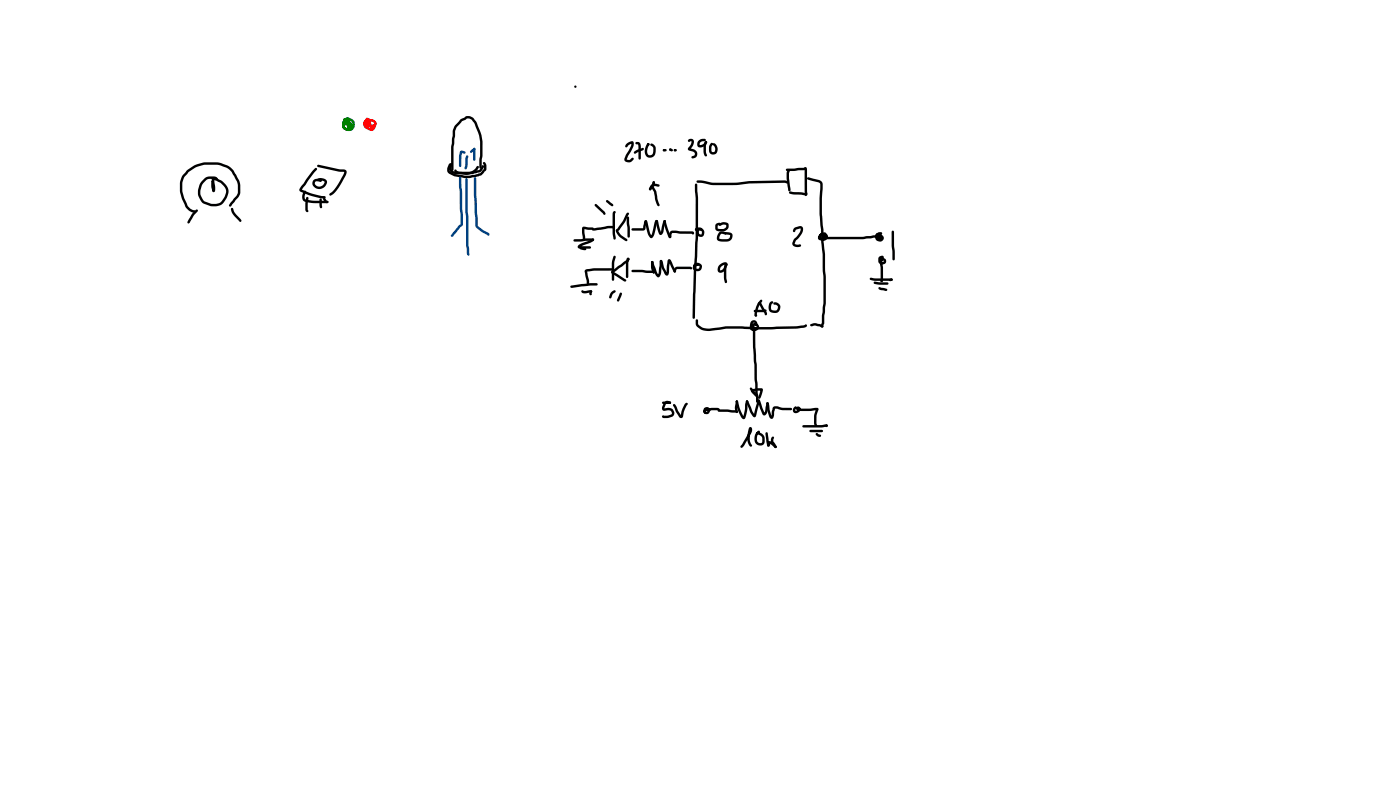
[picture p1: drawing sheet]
<svg xmlns="http://www.w3.org/2000/svg" width="337mm" height="190mm" viewBox="0 0 337 190" stroke-linecap="round" stroke-linejoin="round" font-family="sans-serif">
<path d="M76.3 39.6h.3l4.9 1.1h1a.79 .79 0 0 1 .8 .4 .79 .79 0 0 1-.2 1 11.8 11.8 0 0 1-3.5 4.8h-.4a.72 .72 0 0 1 .6-.8 16.8 16.8 0 0 0 3-4.8l-1.4-.1-5-1.1-.2-.2zM44.8 41l2.1-1.4a8.9 8.9 0 0 1 4.9-.6l1.4 .2 2.1 1 .8 .7 1.4 2.5 .3 1.1-.1 2.1-.4 .8-1.4 1.6a.7 .7 0 0 1-.8 .6l-.1-.2 .3-.5 1.8-2.4 .1-2-.3-.9-1.2-2.3-1.3-1a7.8 7.8 0 0 0-4.7-.7h-.7l-1.8 .5-1.9 1.3a4 4 0 0 0-1.5 2.6l.1 2.1 .4 1.6 .6 1.2a2.46 2.46 0 0 0 1.5 1.6l.5 .1a.49 .49 0 0 1-.2 .5 .49 .49 0 0 1-.6-.1 3 3 0 0 1-1.7-1.9l-.4-.8a6 6 0 0 1 .2-6.5zM47.1 50.4h.4v.4l-.9 1-1 1.7-.5 .1v-.3l.9-1.7zM51 43.2a.56 .56 0 0 1 .6 .7l.1 1.2a.66 .66 0 0 1 .1 .7 .66 .66 0 0 1-.6 .3l-.4-1.3v-1.2l.3-.3 .3 .3 .2 2-.5 .1zM49 43l.9-.5 1.5-.1a.72 .72 0 0 1 .8 .7l-1.7-.1-.7 .1a3.6 3.6 0 0 0-1.6 2.7 3.1 3.1 0 0 0 .9 2.5l1.6 .6 1.1 .1a1.83 1.83 0 0 0 1.7-1l.8-1.7-.1-1.1-1.3-1.3-1-.5-.7-.1-.3-.2 .3-.3h.9l1.3 .7 .7 .7a3 3 0 0 1-.2 4.3 2.9 2.9 0 0 1-3.2 1l-1.5-.5a3.4 3.4 0 0 1-1.4-3.9l.3-1zM55.6 50h.4l.4 1.1 1.6 1.8v.3h-.5l-1.5-1.8-.4-.7zM73 45.9l.3-.1 .3 .3-.3 .9a.62 .62 0 0 0 .3 .9l1.8 .3h3.3l.3 .3-.1 .2a10.9 10.9 0 0 1-6-.5 1.94 1.94 0 0 1 0-1.9zM73.7 47.4h.4l.1 .2-.2 2.4 .2 .7-.3 .3-.3-.2-.2-.4v-1.8zM75.7 40.4h.5v.4l-3.7 4.8v-.1l2.7 1.1 2.8 .5 .3 .3-.1 .2-.8 .1-1.9-.5-2.8-1a.7 .7 0 0 1-.7-.5 .7 .7 0 0 1 .3-.8zM75.4 43.2l1-.2 .8 .2 .2 .2-.3 .3-1-.2-.4 .3a1.16 1.16 0 0 0 1.2 1.1 1.16 1.16 0 0 0 1.1-1.1l-.3-.3-.6-.1-.7 .1a.4 .4 0 0 1-.1-.4 .4 .4 0 0 1 .4-.3l1.1 .1a1.01 1.01 0 0 1 .8 .8 1.01 1.01 0 0 1-.4 1.1 1.64 1.64 0 0 1-2 .5 1.64 1.64 0 0 1-1-1.8zM76.9 47.7h.2l.3 .3 .1 1.7a.37 .37 0 0 1-.5 .2 .37 .37 0 0 1-.2-.5zM77.7 47.6h.5l.4 .6 .3 .1a.42 .42 0 0 1-.3 .5 .42 .42 0 0 1-.5-.2l-.5-.8z" fill="#000"/>
<circle cx="138.3" cy="20.8" r=".29" fill="#000"/>
<circle cx="82.7" cy="28.7" r=".29" fill="#008000"/>
<g fill="#008000">
<path d="M82.7 28.6a1.77 1.77 0 0 1 2.6 .9 1.58 1.58 0 0 1-.7 1.8 1.58 1.58 0 0 1-2-.2l-.1-.2a2.1 2.1 0 0 1 .3-2.4l1.1-.2 .3 .2-.3 .3-.7 .1-.3 .6v1l.6 .3 .6 .1 .3-.2 .3-.4v-.9l-.4-.3-.9-.3-.3 .2-.3 .6 .1 1 .7 .3 .7 .1v.4a1.73 1.73 0 0 1-1.6-.3l-.3-.3-.2-.6 .1-.8z"/>
<path d="M83.5 28.3h.4l.1 .2-.3 .8a.83 .83 0 0 1-.9 .7v-.4z"/>
<path d="M82.8 29.6h.4l-.2 .2 .2-.2v.4h-.4l.2-.2-.2 .2z"/>
<path d="M83.5 28.9l.4-.3 .2 .1a1.39 1.39 0 0 1-1.3 1.3v-.4z"/>
<path d="M83.7 28.7l.2-.1a1.01 1.01 0 0 1-.1 1.4v.2a.38 .38 0 0 1-.5-.2 .38 .38 0 0 1 .1-.5z"/>
<path d="M83.3 29.7h.4l.1 .5h-.4z"/>
<path d="M83.8 29.2l.2-.1 .3 .3-.3 .6-.4 .3-.3-.3z"/>
<path d="M83.8 29.2l.2-.1 .3 .3-.4 1.3-.2 .1-.3-.3z"/>
<path d="M83.5 30.3h.3l.1 .5h-.4z"/>
<path d="M84.1 29.6l.5-.1v.4l-.7 .8-.4 .1-.1-.4z"/>
<path d="M84.2 29.5h.3l.1 .5h-.4z"/>
<path d="M84.2 29.6l.2-.1 .3 .4-.4 1.2-.2 .1-.3-.3z"/>
<path d="M83.8 30.7h.5v.4h-.4z"/>
<path d="M84.7 29.8l.2-.1a.6 .6 0 0 1-.1 .9l-.7 .6-.3-.3z"/>
</g>
<g fill="#f00">
<path d="M87.9 28.6l.4-.3 .7 .2v.4l-.4 .1-.3-.1h.2l-.6 .5v.6l.3 .4 1.1 .5 .4-.3 .3-1-.5-.3-.8-.1-.3-.3 .3-.3h.6a1.11 1.11 0 0 1 1.1 1.7l-.2 .4a.97 .97 0 0 1-1.3 .7 1.79 1.79 0 0 1-1.6-1.4l.1-.8z"/>
<path d="M88 28.3h.2a1.28 1.28 0 0 1 .1 1.4l-.1 .7a.53 .53 0 0 1-.5-.3 .53 .53 0 0 1 .1-.6z"/>
<path d="M87.8 30l.4-.1v.5h-.3z"/>
<path d="M88.7 28.8h.4v.4l-.9 1.2h-.4v-.4z"/>
<path d="M88.7 28.8l.3-.1 .1 .5-.3 .1z"/>
<path d="M88.7 28.8l.2-.1a.63 .63 0 0 1 .1 1l-.3 .8-.5 .1v-.2z"/>
<path d="M88.7 29.6a.64 .64 0 0 1 .6 .1 .64 .64 0 0 1 .1 .8h-.2l.2-.2a.44 .44 0 0 1 .6-.4v.5h-.4l.4-.2a.59 .59 0 0 1-.5 .8 .59 .59 0 0 1-.7-.6l-.1-.4h.4l-.7 .7a.62 .62 0 0 1-.2-.7 .62 .62 0 0 1 .5-.4z"/>
<circle cx="88.4" cy="30.4" r=".29"/>
</g>
<path d="M108 39.3a.53 .53 0 0 1 .8 .2v.2l-.4 .1-.3 .7 .1 .6 1.2 .7 1.6 .2a4.9 4.9 0 0 0 2.7 0l1.7-.4 1-1-.1-.8-.2-.6a.47 .47 0 0 1 .5-.1 .47 .47 0 0 1 .3 .5v1.3l-1.1 1.2-2 .5a5 5 0 0 1-2.8 0l-1.7-.2-1-.5a1.28 1.28 0 0 1-.6-2zM108.1 39.5a.45 .45 0 0 1 .5 .2 .45 .45 0 0 1-.1 .6v.2a1.17 1.17 0 0 0 1.3 .8l3.7-.1 1.7-.4 .7-1.1h.4a1.81 1.81 0 0 1-1.9 1.9l-.9 .2h-2a4.4 4.4 0 0 1-3.1-.4 1.26 1.26 0 0 1-.3-1.7zM110.6 28.7l1.3-.7a1.83 1.83 0 0 1 1.7 .2l1 1.2 1.2 3.2 .2 1.4v3.4l-.3 3h-.4l-.1-.2 .2-6.2-.3-1.6-1.1-2.7-.6-1-1.2-.2-1.1 .6-.6 .8a2.92 2.92 0 0 0-1.1 2.9l-.4 2.5v5.5l-.3 .3-.3-.3v-5.5l.4-2.7a3.3 3.3 0 0 1 1.2-3.1zM109.3 40.8h.4l.1 .3-.1-.2 .6 .3 1.6 .2a2.94 2.94 0 0 0 2.7-1.5l.3-.1a.66 .66 0 0 1-.2 1.1 3.9 3.9 0 0 1-2.8 1.1l-1.6-.2-.8-.3a.49 .49 0 0 1-.2-.7z" fill="#000"/>
<g fill="#004080">
<path d="M111.9 42.8h.2l.3 .3 .2 15.8 .3 2.2-.3 .3-.3-.4-.3-2.1v-6.7l-.2-1.5z"/>
<path d="M110.4 42.5l.2-.1 .3 .3 .4 11.2-2.3 2.8-.4 .2-.2-.1v-.4l1.8-2.2 .5-.3-.2-7.8-.2-1.3z"/>
<path d="M114 42.7l.2-.1 .3 .3v4.1l.4 7.3 1.2 1 1.5 .7 .1 .3-.3 .3-1.7-.9-1.4-1.3-.4-7.4z"/>
<path d="M112.1 37.4h.4l.1 .2-.2 1.4a1.87 1.87 0 0 1-.5 1.7l-.3-.3 .2-2.2z"/>
<path d="M110.6 36.3l.7-.1 .6 .2v.2l-.2 .3-.7-.1 .1-.2-.2 1v2.3l-.3 .2-.3-.2v-2.3z"/>
<path d="M113 36.3l1-.8a.51 .51 0 0 1 .2 .6 .51 .51 0 0 1-.5 .3l-.4 .4-.3-.3z"/>
<path d="M113.8 35.6l.2-.1 .3 .3v2.5l-.3 .3-.3-.3z"/>
</g>
<g fill="#000">
<path d="M150.6 34.6a1.51 1.51 0 0 1 1.7-.5l-.1 1.2-1.5 3 .6 .1 .8-.5 .3 .3-.5 .6a.97 .97 0 0 1-1.3 .2 .97 .97 0 0 1-.4-1.2l1.5-2.7 .1-.7 .2 .1-.8 .3-.6 .6a.47 .47 0 0 1 0-.8zM152.5 36.4l2-.9 .3 .3-.2 .3-2 .8-.3-.3zM152.8 34.2h.8l.4 .6 .1 3.3-.3 .3-.3-.3-.1-3.1-.1-.3-.5-.1zM155.6 34.4h.4v.5h-.4zM155.6 34.4h.4v.4a1.75 1.75 0 0 0 0 2.5l.8-.2 .2-.8v-.8l-.7-.7a.7 .7 0 0 1 .7-.2 .7 .7 0 0 1 .5 .5l.1 .5-.1 1.4a1.34 1.34 0 0 1-1.7 .8 1.34 1.34 0 0 1-.8-1.8zM165.4 33.6a.85 .85 0 0 1 1.3 0 .85 .85 0 0 1 0 1.2l-.8 1.1-.1-.3 1 .3a1.11 1.11 0 0 1 .8 .9 1.11 1.11 0 0 1-.6 1.1l-.7 .1a.55 .55 0 0 1 .6-.6l.1-.7-1.6-.7 .1-.5a1.85 1.85 0 0 0 .7-1.5h-.8zM167.9 33.8l1-.4 .5-.1 .3 .3-.3 .3-1 .3-.2 .7 .9-.3 .6-.8a.66 .66 0 0 1-.1 1.1 1.16 1.16 0 0 1-2 .1v-.7zM169.5 34l.2-.2 .3 .3-.3 .9v1.5l.3 .8a.45 .45 0 0 1-.6 .2 .45 .45 0 0 1-.2-.6l-.1-2zM170.9 34.4l.2-.1 .3 .3-.4 .7v.8l.2 .4h.3l.3-.1 .1-.7-.6-1a.6 .6 0 0 1 .6-.2 .6 .6 0 0 1 .4 .5 1.26 1.26 0 0 1 .2 1.5 1.26 1.26 0 0 1-1.3 .6 .93 .93 0 0 1-.8-.9l.1-1.1zM137.9 57.5l4.6-.2 .3 .3-.3 .3-4.4 .1h-.2zM139.4 59.4l1.3 .1 .3 .3-.3 .3-1.1-.2-.3-.3zM140 54.6l.5-.2 2 .2 .3 .3-.3 .3-2.2-.2 .2-.1 .2 2.1v.6l-.3 .3-.3-.3-.2-1.8z"/>
<path d="M139.1 58.9l3.4-1.6a.47 .47 0 0 1 .2 .5 .47 .47 0 0 1-.5 .4l-2.8 1.2-.1-.3 2.5 .1 .3 .2-.1 .3h-2.6a.46 .46 0 0 1-.5-.2 .46 .46 0 0 1 .2-.6zM143 49.1h.4l1.9 1.7a.47 .47 0 0 1 0 .8l-2.3-2.1zM145.7 48.1h.4l1.2 .9 .1 .5h-.4l-.6-.4-.6-.5zM142.3 54.9l3.7-.6h1.4a.39 .39 0 0 1 .3 .3 .39 .39 0 0 1-.2 .4l-.3-.1-1-.1-3.6 .6-.3-.1zM147.5 50.8l.2-.1 .3 .3-.2 .5v4.6a1.19 1.19 0 0 1-.1 1.5l-.3-.3-.1-1.4v-4.5zM150.7 51.1h.2l.3 .2-.9 1.9-1.3 2-.5 .3 .1-.1 .8 1.1 1.3 .9 .1 .5h-.3l-.4-.1-1-.8-.6-.6a.87 .87 0 0 1-.3-1.4l1.5-1.9zM150.7 52.1l.2-.1 .3 .3 .2 4.5-.3 .3-.3-.3zM151.9 54.9l2.7-.1v-.6a1.61 1.61 0 0 1 .6-1.3l.3 .3-.3 1.5a.63 .63 0 0 1-.6 .7h-2.5l-.2-.1zM155 53a.5 .5 0 0 1 .6 .1 .5 .5 0 0 1 .1 .5l.6 2.3 .4 .8h-.2l.3-.7 .6-2.7 .3-.4h.3l.1 .2-.9 3.3a.68 .68 0 0 1-.6 .8 .68 .68 0 0 1-.7-.6l-.9-3.2 .2 .1-.3-.3zM156.5 44.4a1.66 1.66 0 0 1 2.1 .2 .63 .63 0 0 1-1 .1l-.7 .2-.6 .8-.3-.3zM157 43.6l.2-.1a.94 .94 0 0 1-.1 1.3l-.6 .9-.4-.1-.1-.2 .7-1zM157 43.6a.45 .45 0 0 1 .4 .2 .45 .45 0 0 1 0 .5l-.3 .5 .7 1.3 .3 1.8 .5 1.3-.3 .4-.5-.7-.6-2.7-.5-.9a.9 .9 0 0 1 .2-1.2z"/>
<path d="M157.6 52.9h.4l.2 .2 .8 2.8h-.3l.7-2.7 .2-.3h.4l.1 .3-.6 2.3a.67 .67 0 0 1-.3 .8 .67 .67 0 0 1-.8-.1l-.6-2zM159.6 52.9h.4v.5h-.4zM159.6 53a.5 .5 0 0 1 .5 .1 .5 .5 0 0 1 .1 .6l1.1 3.2-.2 .3-.4-.3-.7-1.7-.5-1.7zM161.2 55.6l1.3-.2 4.2 .3a.37 .37 0 0 1 .2 .4 .37 .37 0 0 1-.3 .2l-.3-.2 .1 .1h-2.9l-1.1-.2h-.8l-.2 .3a.54 .54 0 0 1 0 .6 .54 .54 0 0 1-.5 .2v-1zM167.1 44.2l.2-.1 .3 .3 .2 3.1v9.6l-.4 8-.3 11.2-.3 .3-.3-.3 .3-11.2 .4-8zM167.5 43.4l1-.1 1.1 .2a29.1 29.1 0 0 0 9.4 .1l9.6-.3 .9 .3 .1 .2-.3 .3-.7-.2-8.5 .2a43.8 43.8 0 0 1-9.7 .2l-2.7-.4-.3-.3zM167.2 54.8l1-.2a1.18 1.18 0 0 1 1.1 1.1 1.18 1.18 0 0 1-.7 1.2l-.7-.1a1.1 1.1 0 0 1 .2-2l.6 .1 .1 .2-.1 .2-.6 .1-.1 .3 .1 .5 .5 .1a.7 .7 0 0 0-.2-1l-.8-.1-.3 .3a.41 .41 0 0 1-.1-.7zM172.1 53.8l.3-.2a.58 .58 0 0 1 .9 .2l-.1 .2-.7 .2 .1 .7 1.3 .1 .6-.3 .1-.7h-.9a.55 .55 0 0 1-.9 0 1.44 1.44 0 0 1 2.4 0v.5a1.46 1.46 0 0 1-1.4 1.1h-.6a1.08 1.08 0 0 1-1.2-.4 1.08 1.08 0 0 1 0-1.3zM172.8 55.9l.4-.3h.5l.7 .2 .2 .3-.3 .2-.5-.1a.83 .83 0 0 0-.8 1.2h2.1l.3-.3 .1-.4v-.2l-.3-.1a.75 .75 0 0 1-1-.3 1.34 1.34 0 0 1 1.6-.1 1.29 1.29 0 0 1 .1 1.5 1.29 1.29 0 0 1-1.4 .5h-.8a1.08 1.08 0 0 1-1.3-.5 1.08 1.08 0 0 1 .2-1.3zM189 40.6l4.2-.3 .3-.2a.52 .52 0 0 1 .5 .8v5.1a.62 .62 0 0 1 .1 .7 .62 .62 0 0 1-.6 .3l-.1-6.4 .3 .1-.4 .2-4.1 .2-.2-.1zM189.4 41l.2-.1 .3 .3-.2 .3v1.3l.3 2.9-.2 .3-.3-.3-.4-2.8v-1.5zM189.7 46.1l3 .1 1 .1 .3 .3a.97 .97 0 0 1-1.4 .2l-.8-.1a2.79 2.79 0 0 1-2.1-.4z"/>
<path d="M190.9 54.8l1.1-.4a.81 .81 0 0 1 1 .2 .81 .81 0 0 1 0 1l-.9 1.5-.8 .7-.3 .7a.88 .88 0 0 0 1.2 .2l.3 .1a.58 .58 0 0 1-.2 .6 .58 .58 0 0 1-.7 0 .89 .89 0 0 1-.9-.3 .89 .89 0 0 1-.1-1l.2-.6 1.4-1.7 .3-.9-1.1 .3-.5 .6a.56 .56 0 0 1 0-1zM194.1 42.7l.3-.1 2.6 .7 .6 .4 .2 .5-.2 7.1 .4 3.8v3l.3 2.9 .2 11.8-.4 3.1v1.8l-.2 .8-.2 .2-.3-.3 .2-.8v-1.8l.3-3v-6.3l-.1-1.4v-4l-.4-3v-2.9l-.4-3.9 .2-7-.4-.5-2.6-.7-.2-.2zM197.1 56.2a1.07 1.07 0 0 1 1.3-.2 1.07 1.07 0 0 1 .5 1.2 1.3 1.3 0 0 1-2.3-.1 1.34 1.34 0 0 1 2-1l.1 .1a.56 .56 0 0 1-.7 .6l.1-.5 .1 .1-.8 .3-.2 .4 .1 .1a.73 .73 0 0 0 1.2-.4l-.8-.3-.3 .5 .4 .2-.1 .1 .1-.3 .2 .1 .2-.3 9.2 .1 1.9-.2a1.13 1.13 0 0 1 1.4 .1l-.3 .3-3 .4h-9.1a.48 .48 0 0 1-.6-.3 .48 .48 0 0 1 .4-.6 .68 .68 0 0 1 .2 .8 .68 .68 0 0 1-.8 .3l-.2-.1a.83 .83 0 0 1-.2-1.4zM210.6 56.1a.7 .7 0 0 1 1.2 .2 .7 .7 0 0 1-.7 1 .56 .56 0 0 1-.7-.3 .56 .56 0 0 1 .2-.7l.6-.5 .8 .1v.4l-.7 .1-.3 .4-.1-.1 .4-.1-.3 .1 .1 .6 .5 .2 .2-.2 .1-.2-.4-.2 .7 .5a.66 .66 0 0 1-1.2-.2 .66 .66 0 0 1 .8-.8l.2 .1a.86 .86 0 0 1 .3 1.1 .86 .86 0 0 1-1.1 .4l-.2-.1a1.15 1.15 0 0 1-.4-1.8zM214.4 55.5l.2-.1 .3 .3 .2 6.6-.3 .3-.3-.3-.2-3.2zM137.2 68.7l4.6-.7h1.6l.3 .3-.3 .3h-1.5l-4.4 .6-.3-.1zM139.8 69.8l.8 .1 1.5-.2 .3 .3-.3 .3-1.9 .2a.49 .49 0 0 1-.4-.7zM141.9 69.8h.4l.1 .2-.1 .7-.3 .3-.3-.4zM140.7 64.8l2.2-.4h4.5l.3 .3-.3 .3h-4.5l-1.8 .3v-.1l.5 2.4v.5l-.3 .3-.3-.3-.5-2.9zM147 70.1h.1a.52 .52 0 0 1 .9-.1l-.7 .7-.3 .8-.3 .2-.3-.3zM147.6 61.5h.3l.1 .2-.3 1.6v3.9l-.3 .3-.3-.3v-2.4a6.6 6.6 0 0 1 .4-3.2zM149.1 70.3l.4 .1v.2l-.6 1.7-.3 .2-.3-.4z"/>
<path d="M150.8 62a.36 .36 0 0 1 .5 0 .36 .36 0 0 1-.2 .6l-.3-.2h.4l-.2 4.1-.2 .3-.3-.3v-2.8v-1zM147 65.1l3.2-2.4 .7-.3h.2v.5l-3.7 2.6v-.2l3.1 1.9 .1 .2a.39 .39 0 0 1-.7 .1l-2.9-1.8-.1-.3zM151.9 64.9l2.4-.1 3 .3a.33 .33 0 0 1 .1 .3 .33 .33 0 0 1-.2 .3l-.3-.1v-.3l.1 .3-4.9-.2-.3-.3zM156.6 62.8h.4l.1 .2v1.3l.3 1.1-.3 .3-.2-.2-.4-1.1zM156.6 62.8l.2-.1 .3 .2 .8 2.4 .5 .8h-.3l.2-.6 .3-2.7 .2-.3h.3v1.3l-.3 2.2a.61 .61 0 0 1-.5 .6 .61 .61 0 0 1-.7-.5l-.9-2.4zM158.7 62.5a.61 .61 0 0 1 .6 .2 .61 .61 0 0 1 .1 .6l.2 1 .8 1.4h-.2l.2-2.7a.47 .47 0 0 1 .3-.7 .47 .47 0 0 1 .6 .3l1.2 2.6-.3 .3-.2-.2-1.3-2.5 .4-.1-.3 2.7a.57 .57 0 0 1-.3 .8 .57 .57 0 0 1-.8-.4l-.7-1.5-.3-1.4 .2 .1-.3-.3zM162.2 64.3l.6-.2h3.1l.3 .1 .2 .2-.3 .3-3.3-.1-.3 .7-.3 .2-.3-.3zM162.1 64.9l.3 .1 .1 .2-.2 .2h-.3l-.1-.2zM166.9 63.3a1.1 1.1 0 0 1 1.7 .3 1.1 1.1 0 0 1-.6 1.6 1.1 1.1 0 0 1-1.4-1v-.1a.87 .87 0 0 1 1.4-.5l-.9 .7 .4 .3 .5-.1 .2-.5-.2-.2-.7-.1-.1 .4a.41 .41 0 0 1-.5-.3 .41 .41 0 0 1 .2-.5zM167.3 76.8h.4l.1 1.1a2.92 2.92 0 0 0 3.1 1 29.3 29.3 0 0 1 8.1-.4l6.4 .1 5.9-.2 2.1-.2 .3-.3 .3 .3-.1 .3-.5 .2-2.1 .3-5.9 .1-6.5-.1a28.8 28.8 0 0 0-8.4 .5 3.1 3.1 0 0 1-3.3-1.7zM173 63.6a1.23 1.23 0 0 1 1.8-.3l.1 .5-.2 .1-.4-.3a1.17 1.17 0 0 0-1.2 1.3h.2a1.37 1.37 0 0 0 .9-1.2v.1l.1-.3 .2-.1a.96 .96 0 0 1-.1 1.4 .99 .99 0 0 1-.9 .8 .99 .99 0 0 1-1-.6l.1-.8zM174.3 63.5l.2-.1 .3 .3-.2 1 .1 2.7a.32 .32 0 0 1 0 .5 .32 .32 0 0 1-.5-.2l-.2-3.1z"/>
<path d="M181.3 74.5l2.7-.2a.37 .37 0 0 1 .1 .5 .37 .37 0 0 1-.4 .2h-2.2l-.2-.1zM180.6 77.1a.83 .83 0 0 1 1.4 .4l.1 .4-.3 .3-.4-.7-.4 .1-.2 1.1 .1 .2h.5l.5-.2-.1-.3-.5-.2 .1-.1 .2 1.4 .4 11.6 .3 4.2v1.2l-.3 .3-.3-.3-.1-2.2-.7-15.2a.95 .95 0 0 1 .4-1.5 .99 .99 0 0 1 1.2 1.1 .99 .99 0 0 1-1.4 .8 .94 .94 0 0 1-.8-1.4zM181.5 75.6l.5-.1-.1 .5h-.4zM182.3 72.6a.43 .43 0 0 1 .7 .2l1.3 2.2a.42 .42 0 0 1 .1 .5 .42 .42 0 0 1-.5 .2l-1.5-2.7h.4l-.4 .3-.2-.1zM182.7 72.1h.5v.3l-.9 1.5-.4 1.7v-.1v.5l-.3 .1-.2-.2a4.9 4.9 0 0 1 .8-3.1zM185.1 72.6a.45 .45 0 0 1 .4-.2 .45 .45 0 0 1 .4 .2l-.4 .4-.1 .5a.83 .83 0 0 0 .8 1.2 .83 .83 0 0 0 .6-1.4l-.8-.2a.5 .5 0 0 1 .2-.5 .5 .5 0 0 1 .6 .1 1.38 1.38 0 0 1 .5 2 1.38 1.38 0 0 1-1.9 .3 1.74 1.74 0 0 1-.3-2.4zM194.8 77.9l1.3-.3 1.2 .3 .7 .5a.35 .35 0 0 1-.6 .2l-1.3-.4-.5 .1a.43 .43 0 0 1-.5 .1 .43 .43 0 0 1-.3-.5zM209.1 66.8l5.2 .1 .3 .3-.3 .3h-3.4a2.45 2.45 0 0 1-1.8-.5zM210.1 67.7l3.2 .1 .3 .3-.3 .3h-2.1l-1.1-.3zM211.2 69l1.8 .3 .3 .3-.3 .3-.9-.2a.73 .73 0 0 1-.9-.7zM211.3 61.7a.61 .61 0 0 1 .7-.3 .61 .61 0 0 1 .5 .6l-.2 .6-.3 .2a.53 .53 0 0 1-.1-.9l.2 .1-.4 .1v.7l.5 .1 .3-.2-.4-.1 .2 4.7-.4 .5-.2-.3 .1-.3-.1 .2-.2-4.8 .2-.4a.82 .82 0 0 1 1.1 0 .82 .82 0 0 1 .1 1.1 .82 .82 0 0 1-1.2 .1l-.5-.5-.1-.8zM211.7 67.3h.5v.4h-.5z"/>
<path d="M213.7 67.1l.6-.2 .3 .3-.2 .3-.4 .1-.2-.1zM159.2 96.6l1.8-.1 .3 .3-.2 .2h-1.7l-.3-.2zM159.8 96.5a1.01 1.01 0 0 1 1.5 .2l-.3 .3-.8-.1-.5 1.2 .8-.1a1.31 1.31 0 0 1 1.4 .5l.2 .4a.95 .95 0 0 1-.6 1.2l-1.1 .3-1.1-.1-.2-.2 .3-.3 .3 .2-.1-.2h1l.9-.4v-.2l-.3-.5-1.2-.1a.67 .67 0 0 1-.8-.1 .67 .67 0 0 1 0-.9zM161.9 97.1l.4 .1 .2 .3 .5 1.1 .8 1.3h-.2l.3-1.2 .6-1.5 .4-.4h.4l.1 .2-.8 1.4-.4 1.5a.52 .52 0 0 1-.4 .5 .52 .52 0 0 1-.6-.3l-.8-1.2-.6-1.4zM169.3 98.1a.82 .82 0 0 1 1-.2 .82 .82 0 0 1 .4 .9l-.2 .4a.73 .73 0 0 1-.9 .3 .73 .73 0 0 1-.4-.9 .73 .73 0 0 1 .9-.4l1-.2h1.6a.39 .39 0 0 1 .3 .3 .39 .39 0 0 1-.2 .4l-.3-.1h-1.4l-1.4 .1v.2h.3l.2-.4-.3-.1-.2 .1-.1 .7-.2 .1-.3-.3zM172.6 98.4h2.2l2.2 .1 .4 .2v.3l-.3 .2-.2-.1v-.3l.1 .3-4.2-.2-.3-.3zM176.9 96.2l.4 .1 .1 .2-.2 1.4 .1 1.2a.59 .59 0 0 1-.6-.8zM177 96.2l.3 .1v.4h-.4zM176.9 96.3h.5l.5 1.9 1 1.9-.3 .1 .4-1.7 .2-1.6 .2-.7h.2l.3 .3-.2 .6a8.5 8.5 0 0 1-.6 3.5 .66 .66 0 0 1-1-.5l-.9-2zM179.4 96.3l.2-.1 .3 .2 .9 2.4 .7 .9-.3 .1 .9-3.6 .3-.2 .2 .1 .1 .4-.9 3.1a.51 .51 0 0 1-.4 .7 .51 .51 0 0 1-.6-.5l-.5-.8-.9-2.4zM180.3 93.2h.5l1 1.3a.36 .36 0 0 1 .2 .4 .36 .36 0 0 1-.4 .3l-1.3-1.7zM180.6 93.6l1.2-.3h1.1a.43 .43 0 0 1 .4 .1 .43 .43 0 0 1 .1 .5l-.5 1.5a.38 .38 0 0 1-.3 .3 .38 .38 0 0 1-.4-.2l.6-1.9 .3 .2-2.2 .2 .2-.2 .9 1v.4h-.2l-1.1-.9-.2-.4z"/>
<path d="M181.6 94.7h.4l-.1 .5h-.3zM182.2 96.1h.5l1.1 3.2-.2-.1 .3-.4 .2-1.4a.49 .49 0 0 1 .6-.7l-.1 1.6a1.15 1.15 0 0 1-1.1 1.5l-.8-1.6-.6-1.9zM184.3 96.7a.64 .64 0 0 1 .7 .9v1l.6 1.5h-.2l.3-2.1 .4-.4h.8l1.3 .4h1.9l.3 .3-.3 .3-1.9-.1-1.9-.3-.3 2a.52 .52 0 0 1-.6 .4 .52 .52 0 0 1-.5-.4l-.5-1.7zM191.1 97.7l.2-.1 .3 .3-.4 .5v.3l.6-.3 .1-.4 2.5 .2 2-.2 .4 .2-.2 .7a4.8 4.8 0 0 0-.3 2.7v.2a.46 .46 0 0 1-.1 .7l-.3-.1-.2-.8a5.3 5.3 0 0 1 .3-2.9l.2-.4 .2 .3-3.8 .1a.84 .84 0 0 1-1.2-.7 .65 .65 0 0 1 1.1 0 .65 .65 0 0 1-.4 1 .82 .82 0 0 1-1.2 .1 .82 .82 0 0 1-.1-1.2zM180.1 102.7a.65 .65 0 0 1 .8 .3 .65 .65 0 0 1-.2 .8l-1.9 3.4-.5 .4-.3-.3 2-3.4 .2-.8h.4l-.3 1.2v1.5l.5 1.2a.49 .49 0 0 1-.6 .2 .49 .49 0 0 1-.3-.5l-.2-.8v-1.1zM182.2 103.5l.2-.1 .3 .3-.7 1 .1 1.4 .7 .4 .3-.2 .1-.2-.1-1.2-1.2-.7v-.4l.2-.1 .9 .4 .5 .4 .3 .6v1a1.25 1.25 0 0 1-1.4 .9 1.25 1.25 0 0 1-1-1.3l.1-1.3zM184.1 103.9l.2-.1 .3 .3 .4 2.9-.2-.2h-.3a.6 .6 0 0 1 .3-.7 .6 .6 0 0 1 .7 .1l1.2 1-.1 .4h-.3l-1.3-1.1h.2a.53 .53 0 0 1-.1 .6 .53 .53 0 0 1-.7 .1zM185.6 105l.2-.1 .3 .2-.2 .9 .8 1.3-.3 .3-1.1-1.4v-.7zM186.2 107.2l.4-.1 .1 .4-.5 .1zM192.9 102.2l5.3-.2a.45 .45 0 0 1 .5 0 .45 .45 0 0 1 .2 .4l-1.5 .3h-4.3l-.2-.1zM194.6 103.3l3-.1 .3 .3-.3 .3h-2.8l-.2-.3zM196.1 104.1l.3-.1 .9 .5a.45 .45 0 0 1-.2 .4 .45 .45 0 0 1-.6-.1l-.4-.3z"/>
<path d="M198.5 102l.2-.1 .3 .2-.1 .4h-.2l-.3-.1zM198.5 102.1l.4-.1v.5h-.5z"/>
<circle cx="155.8" cy="34.7" r=".3"/>
<circle cx="142.5" cy="57.6" r=".29"/>
<circle cx="156.3" cy="45.4" r=".29"/>
<circle cx="157.8" cy="53.1" r=".3"/>
<circle cx="161.1" cy="56.9" r=".29"/>
<circle cx="156.8" cy="63" r=".29"/>
<circle cx="157.1" cy="65.4" r=".29"/>
<circle cx="214.3" cy="67.2" r=".29"/>
<circle cx="161" cy="96.7" r=".29"/>
<circle cx="179.6" cy="96.5" r=".29"/>
<circle cx="182.4" cy="96.3" r=".29"/>
<circle cx="184.5" cy="96.9" r=".29"/>
</g>
<g fill="#000">
<path d="M159.4 35.9l.6-.1 .3 .3-.1 .2-.6 .1-.3-.3z" fill-rule="evenodd"/>
<path d="M161 35.8h.6l.2 .3-.1 .2h-.6l-.2-.3z" fill-rule="evenodd"/>
<path d="M161.3 35.7l.2 .3-.3 .3-.3-.2z" fill-rule="evenodd"/>
<circle cx="159.6" cy="36.1" r=".29"/>
<circle cx="161.1" cy="35.9" r=".29"/>
<circle cx="162.2" cy="36.1" r=".29"/>
<circle cx="162.4" cy="36.1" r=".33"/>
</g>
</svg>
